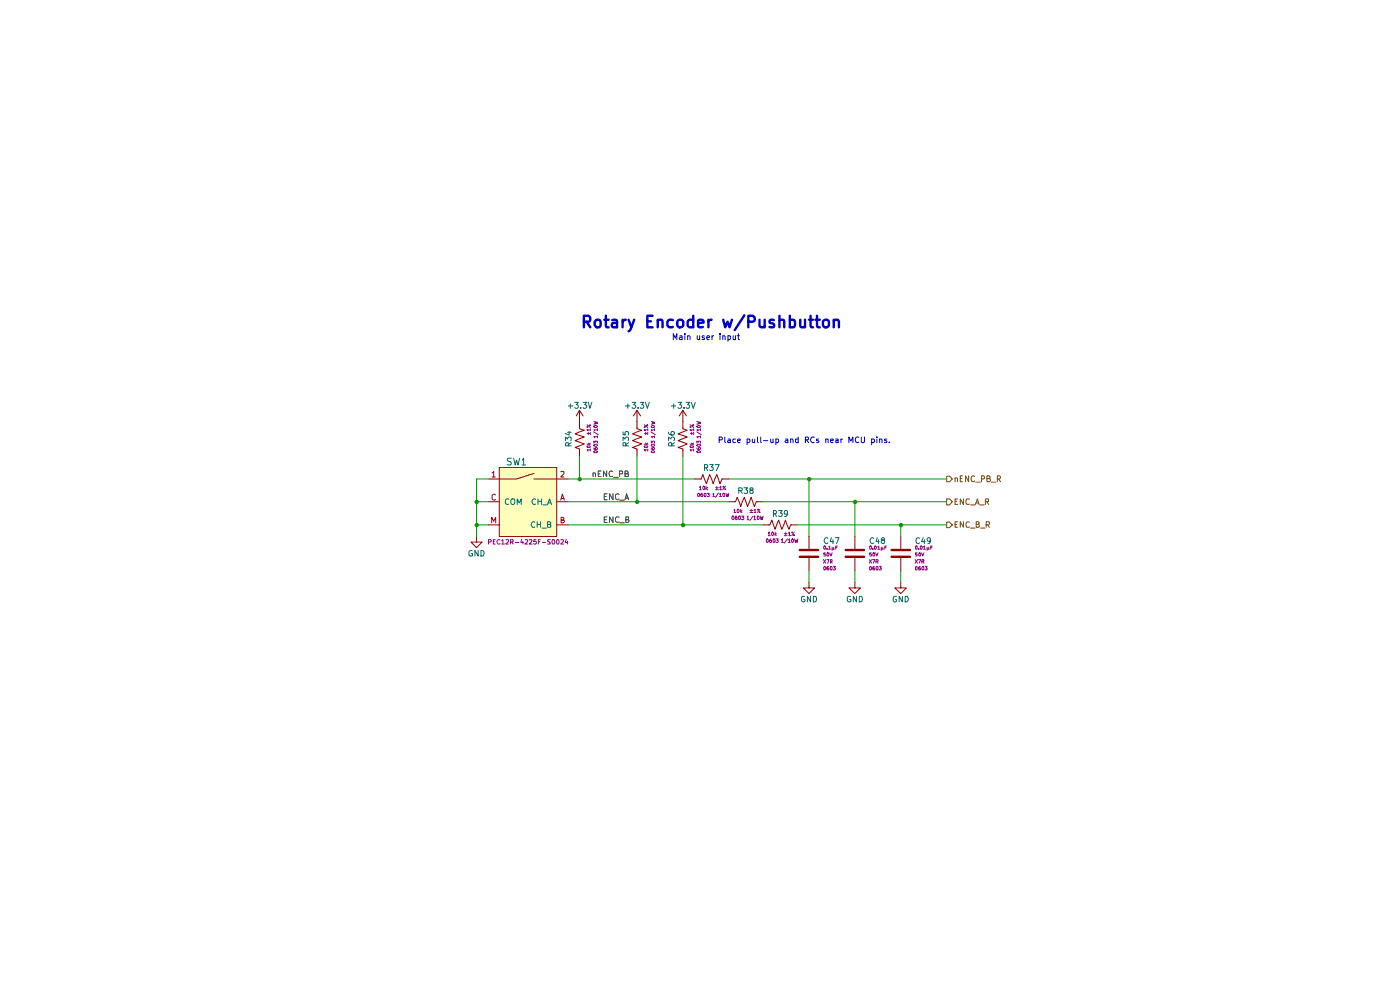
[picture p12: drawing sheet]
<svg xmlns="http://www.w3.org/2000/svg" width="297mm" height="210mm" viewBox="0 0 297 210" stroke-linecap="round" stroke-linejoin="round" font-family="sans-serif">
<path d="M106 99.2h12.2v14.6h-12.2z" fill="#ffb"/>
<g fill="none" stroke="#910000" stroke-width=".21">
<path d="M105.9 99.1h12.2v14.7h-12.2zM122.9 87v3.9l1.1 .4-2 .7 2 .7-2 .8 2 .7-2 .7 .9 .4v1.5M122.9 87l-.6 1.2M122.9 87l.8 1.2M135.1 87v3.9l1 .4-1.9 .7 1.9 .7-1.9 .8 1.9 .7-1.9 .7 .9 .4v1.5M135.1 87l-.7 1.2M135.1 87l.8 1.2M144.9 87v3.9l.9 .4-1.9 .7 1.9 .7-1.9 .8 1.9 .7-1.9 .7 1 .4v1.5M144.9 87l-.8 1.2M144.9 87l.7 1.2M101.1 113.8v1.2h1.2l-1.2 1.2-1.2-1.2h1.2M103.5 106.4h2.4"/>
<path d="M103.5 111.3h2.4M113.3 100.4l-3.7 1.2h-6.1M113.3 101.6h7.3M118.1 106.4h2.5M118.1 111.3h2.5M147.3 101.6h1.5l.3-.9 .8 1.9 .6-1.9 .8 1.9 .8-1.9 .6 1.9 .5-1h1.4M154.6 106.4h1.4l.4-.9 .7 1.9 .8-1.9 .7 1.9 .7-1.9 .7 1.9 .4-1h1.5M161.9 111.3h1.4l.4-1 .7 2 .8-2 .7 2 .7-2 .8 2 .3-1h1.5M191.1 113.8v2.6M191.1 118.4v2.7M181.4 123.5v1.2h1.1l-1.1 1.2-1.3-1.2h1.3M191.1 123.5v1.2h1.2l-1.2 1.2-1.3-1.2h1.3"/>
</g>
<path d="M104.3 110.9v-1.2l.4 .9 .5-.9v1.2M104.4 100.3l.3-.3v1.2M104.4 101.2h.7M105.1 105l-.4-.2-.3 .4 .1 .7 .2 .2 .4-.2M119 100.1h.6v.4l-.6 .7h.6M119 106.1l.3-1.3 .4 1.3M119 110.3l.6-.1v-.4l-.6-.1v1.2h.5l.2-.4-.3-.2M119 105.8h.6" fill="none" stroke="#b90000" stroke-width=".21"/>
<g fill="none" stroke="#006665" stroke-width=".21">
<path d="M108 105.9l-.6-.1a.61 .61 0 0 0-.2 .8 .61 .61 0 0 0 .8 .3M108.5 105.8h.6a.77 .77 0 0 1-.2 1.2l-.4-.1a.87 .87 0 0 1 0-1.1zM109.7 107v-1.2l.5 .9 .4-.9v1.2M113.5 110.7h-.3a.67 .67 0 0 0-.5 .5 .67 .67 0 0 0 .2 .6h.6M113.6 105.9l-.5-.1a.61 .61 0 0 0-.2 .8 .61 .61 0 0 0 .7 .3M114 110.7v1.1M114 111.3h.6M114.1 105.8v1.2M114.1 106.3h.8M114.6 110.7v1.1M114.9 105.8v1.2M115 112h.9"/>
<path d="M115.1 107.1h1M116.2 107l.4-1.2 .4 1.2M116.2 111.3l.6-.1v-.5h-.6v1.1h.6v-.5h-.2M116.3 106.7h.5"/>
</g>
<g fill="none" stroke="#0f0f0f" stroke-width=".21">
<path d="M127.5 99.9h-.6v1.2h.6M128.7 99.9v1.2l-.7-1.2v1.2M130 100l-.3-.1a.67 .67 0 0 0-.5 .5 .67 .67 0 0 0 .3 .7l.5-.1M125.8 100.4l.4-.1 .1 .8M125.8 100.3v.8M126.9 100.5h.4M128.2 110.2h.4M128.2 105.3h.4M128.8 109.6h-.6v1.2h.6M128.8 104.7h-.6v1.3h.6M130 109.6v1.2l-.7-1.2v1.2M130 104.7v1.3l-.7-1.3v1.3"/>
<path d="M130.2 101.3h1M131.3 109.7l-.5-.1-.2 .3v.7l.4 .2 .3-.1M131.3 104.9l-.3-.2-.4 .4v.7l.4 .2 .3-.2M131.4 100.5h.6l.1-.5-.7-.1v1.2M131.5 110.9h.9M131.5 106.1h.9M132.6 106l.3-1.3 .5 1.3M132.6 100.5l.6-.1v-.4l-.6-.1v1.2h.6l.2-.4-.4-.2M132.7 105.7h.6M132.8 110.2h.4l.2-.1-.1-.5h-.5v1.2l.6-.1v-.3l-.2-.2"/>
</g>
<path d="M189.1 118.1h3.9M189.1 116.7h3.9" fill="none" stroke="#910000" stroke-width=".51"/>
<path d="M200.8 105.8h.6l.6 .6-.6 .7h-.6z" fill="#fff"/>
<path d="M200.8 105.8h.6l.6 .6-.6 .7h-.6zM202.6 106.3h.3M203.1 105.8h-.5v1.2h.5M204.4 105.8v1.2l-.7-1.2v1.2M205.7 105.9l-.6-.1a.61 .61 0 0 0-.2 .8 .61 .61 0 0 0 .8 .3M205.9 107.1h.9M206.9 107l.5-1.2 .3 1.2M207 106.7h.6M207.9 107.1h.9M209 106.4l.7-.1v-.4l-.7-.1v1.2M209.4 106.4l.3 .6" fill="none" stroke="#765500" stroke-width=".21"/>
<path d="M200.8 101h.6l.6 .6-.6 .6h-.6z" fill="#fff"/>
<g fill="none" stroke="#765500" stroke-width=".21">
<path d="M200.8 101h.6l.6 .6-.6 .6h-.6zM202.6 101.4l.3-.1 .2 .2v.7M202.6 101.3v.9M203.7 101.5h.3M204.2 100.9h-.5v1.3h.5M205.5 100.9v1.3l-.7-1.3v1.3M206.8 101.1l-.3-.2a.65 .65 0 0 0-.5 .7 .65 .65 0 0 0 .5 .6l.3-.2M207 102.3h.9M208.2 101.6l.6-.1v-.5l-.6-.1v1.3M209.4 101.5h.4l.3-.3-.3-.3h-.4v1.3h.5l.2-.4-.3-.3M210.3 102.3h.9M211.6 101.6h.4l.3-.4-.3-.3h-.4v1.3"/>
<path d="M211.8 101.6l.5 .6"/>
</g>
<path d="M200.8 110.7h.6l.6 .6-.6 .6h-.6z" fill="#fff"/>
<path d="M200.8 110.7h.6l.6 .6-.6 .6h-.6zM202.6 111.3h.3M203.1 110.7h-.5v1.1h.5M204.4 110.7v1.1l-.7-1.1v1.1M205.7 110.7h-.3a.67 .67 0 0 0-.5 .5 .67 .67 0 0 0 .2 .6h.6M205.9 112h.9M207.1 111.3l.6-.1v-.5h-.6v1.1h.6l.1-.3-.3-.2M208 112h1M209.2 111.3h.5l.2-.1v-.5h-.7v1.1M209.6 111.3l.3 .5" fill="none" stroke="#765500" stroke-width=".21"/>
<path d="M169.7 118.1h3.9M169.7 116.7h3.9M179.4 118.1h3.9M179.4 116.7h3.9" fill="none" stroke="#910000" stroke-width=".51"/>
<path d="M171.6 113.8v2.6M171.6 118.4v2.7M181.4 113.8v2.6M181.4 118.4v2.7M171.6 123.5v1.2h1.2l-1.2 1.2-1.2-1.2h1.2" fill="none" stroke="#910000" stroke-width=".21"/>
<g fill="none" stroke="#090" stroke-width=".21">
<path d="M122.9 96.8v4.8M135.1 96.8v9.6M144.9 96.8v14.5M101.1 111.3h2.4M101.1 106.4h2.4M103.5 101.6h-2.4v12.2M120.6 101.6h26.7M120.6 111.3h41.3M120.6 106.4h34M154.6 101.6h46.2M161.9 106.4h38.9M169.2 111.3h31.6"/>
<path d="M171.6 101.6v12.2M181.4 106.4v7.4M191.1 111.3v2.5M171.6 121.1v2.4M181.4 121.1v2.4M191.1 121.1v2.4"/>
</g>
<g fill="none" stroke="#0000ca" stroke-width=".51">
<path d="M123.9 68.2h.9h.3l.1-.4a.67 .67 0 0 0-.4-.8h-.9v2.4M124.5 68.2l.7 1.2M126.4 67.9a.67 .67 0 0 1 1 .3v.8a.68 .68 0 0 1-.6 .4 .68 .68 0 0 1-.6-.4v-.8zM128.2 67.8h.9M128.5 67v2.1l.1 .2 .5 .1M129.9 67.9h.9l.1 1.5M130.9 68.4l-.8 .1a.48 .48 0 0 0-.3 .5 .48 .48 0 0 0 .3 .4l.8-.1M132.1 67.8v1.6M132.8 67.8l-.5 .1-.2 .3M133.4 67.8l.5 1.6M134.5 67.8l-.8 2.2-.3 .3M137.3 68.2h.8"/>
<path d="M138.4 67h-1.1v2.4h1.1M139.5 68.1a.57 .57 0 0 1 .6-.3 .57 .57 0 0 1 .4 .4v1.2M139.5 67.8v1.6M142.7 67.9a.84 .84 0 0 0-1.1 .3v.8l.1 .2a.74 .74 0 0 0 1 .1M143.8 68.1a.69 .69 0 0 1 1.2 .1v.8a.68 .68 0 0 1-.7 .4 .68 .68 0 0 1-.6-.4zM147.1 67.9l-.8-.1-.4 .4v.8l.2 .3h1M147.1 67v2.4M148.1 68.6l1.2-.2v-.2a.79 .79 0 0 0-1.1-.3v1.4h.9M150.3 67.8v1.6M151 67.8l-.5 .1-.2 .3M153.4 67.8l.4 1.6 .5-1.2 .5 1.2 .5-1.6M157.9 66.9l-2 3.1"/>
<path d="M158.8 68.2h.9a.68 .68 0 0 0 .4-.6 .68 .68 0 0 0-.4-.6h-.9v2.4M161.1 67.8v1.3a.64 .64 0 0 0 1.1 .1M162.2 67.8v1.6M164.2 67.9a.6 .6 0 0 0-1 .3l.1 .3 .6 .1 .4 .4-.1 .3h-1M165.4 68.1a.57 .57 0 0 1 .5-.3 .57 .57 0 0 1 .5 .4v1.2M165.4 67v2.4M167.6 67.9l.6-.1 .3 .1 .2 .3v.8l-.2 .3h-.9M167.6 67v2.4M169.8 67.8v1.3a.6 .6 0 0 0 .9 .2l.1-.1M170.8 67.8v1.6M171.6 67.8h.9M172 67v2.1v.2l.5 .1"/>
<path d="M173 67.8h.9M173.3 67v2.1l.1 .2 .5 .1M174.7 68.1a.67 .67 0 0 1 .6-.3 .67 .67 0 0 1 .6 .4v.8a.67 .67 0 0 1-.7 .5 .67 .67 0 0 1-.6-.5zM176.9 68.1a.65 .65 0 0 1 1.1 .1v1.2M176.9 67.8v1.6"/>
</g>
<g fill="none" stroke="#0000ca" stroke-width=".21">
<path d="M142.8 72.1v-1.3l.5 .9 .3-.9v1.3M144.2 71.3h.5v.8M144.7 71.5l-.6 .2 .3 .4 .3-.1M145.3 70.8v.2M145.3 71.2v.9M145.9 71.3l.3-.1 .2 .2v.7M145.9 71.2v.9M147.9 71.2v.7l.2 .2 .3-.2M148.4 71.2v.9M149.4 71.3l-.3-.1-.2 .2 .2 .2 .3 .1v.3h-.5M149.9 71.6l.6-.1-.1-.3-.5 .2v.5l.2 .2 .4-.1M151 71.2v.9"/>
<path d="M151.4 71.2l-.4 .3M152.7 70.8v.2M152.7 71.2v.9M153.3 71.3l.4-.1 .1 .2v.7M153.3 71.2v.9M154.4 71.3h.5v.6l-.1 .2-.4-.1M154.4 71.2v1.2M155.5 71.2v.8l.4 .1 .1-.2M156 71.2v.9M156.4 71.2h.5M156.6 70.8v1.2l.3 .1M152.6 93.3h.5l.1-.2-.1-.4h-.5v1.2"/>
<path d="M153.8 92.7v1l.1 .2M154.4 93.1h.5v.8M154.9 93.4l-.5 .1-.1 .1 .2 .3 .4-.1M156 93.1h-.5l-.1 .5a.36 .36 0 0 0 .6 .2M156.5 93.5l.6-.1-.1-.3h-.4l-.1 .2v.4l.1 .2 .4-.1M158.5 93.8h.5v-.7h-.5v1.2M159.6 93.1v.6l.2 .2 .3-.1M160.1 93.1v.8M160.7 92.7v1l.2 .2M161.4 92.7v1.1l.1 .1M162 93.5h.9M163.5 93.1v.6l.2 .2 .3-.1"/>
<path d="M164 93.1v.8M164.6 93.8h.5l.1-.5-.2-.2h-.4v1.2M166.6 93.1h.4l.1 .8M167.1 93.4l-.5 .1-.1 .1 .2 .3 .4-.1M167.7 93.2l.4-.1 .1 .8M167.7 93.1v.8M169.3 93.1h-.5l-.1 .2 .1 .5h.5M169.3 92.7v1.2M170.9 93.3h.6v-.6h-.6v1.2M171.1 93.3l.4 .6M172.7 92.8l-.5-.1a.61 .61 0 0 0-.2 .8 .61 .61 0 0 0 .7 .3M173.7 93.1h-.5v.4h.4l.1 .2-.1 .2-.4-.1"/>
<path d="M175.2 93.2l.5-.1v.8M175.2 93.1v.8M176.2 93.5l.6-.1-.1-.3h-.4l-.1 .2v.4l.2 .2 .3-.1M177.3 93.1h.5v.8M177.8 93.4l-.5 .1v.3h.5M178.4 93.1v.8M178.7 93.1l-.3 .2M180.1 93.9v-1.2l.4 .9 .4-.9v1.2M182.2 92.8l-.5-.1a.61 .61 0 0 0-.3 .8 .61 .61 0 0 0 .8 .3M182.7 92.7v.9a.35 .35 0 0 0 .4 .3 .35 .35 0 0 0 .3-.3v-.9M184.9 93.8h.5l.1-.5-.2-.2h-.4v1.2M186 92.7v.1"/>
<path d="M186 93.1v.8M186.6 93.2l.4-.1 .1 .8M186.6 93.1v.8M188.1 93.1h-.4l-.1 .2 .1 .2 .4 .1v.2h-.5M188.6 93.8v.1"/>
</g>
<g fill="#090">
<circle cx="123" cy="101.6" r=".47"/>
<circle cx="101.1" cy="111.4" r=".47"/>
<circle cx="135.2" cy="106.5" r=".47"/>
<circle cx="144.9" cy="111.4" r=".47"/>
<circle cx="101.1" cy="106.5" r=".47"/>
<circle cx="191.1" cy="111.4" r=".47"/>
<circle cx="181.4" cy="106.5" r=".47"/>
<circle cx="171.7" cy="101.6" r=".47"/>
</g>
<g fill="none" stroke="#910089" stroke-width=".21">
<path d="M124.5 94.6h.6l.1 .2-.7 .1zM124.5 90.5l.1-.1 .1 .2-.1 .1zM124.5 94.2h.7M124.5 91.9h.6M124.5 90.1l.7 .6M124.8 94l.3 .2M124.8 91.7v.5M125.1 90.2v-.1l.1 .2h-.1zM125.2 95.4h-.7l.2 .3M125.2 91.2h-.7l.2 .2M125.2 90.9v.5M125.2 91.7v.5"/>
<path d="M125.2 95.3v.4M125.2 94l-.2 .2M125.9 91.6l1 .6M126 95.8a.45 .45 0 0 1 .7 0v.2h-.6zM126 95v.3h.7v-.2l-.1-.2-.4 .2 .2 .2M126 94.3l.6-.1 .1 .3-.1 .2h-.4l-.2-.1zM126 94v-.4l.2 .2 .1-.2h.4v.4M126 90.3h.4l.3 .2-.1 .2h-.4l-.2-.1zM126 89.4l.7 .2-.5 .1 .5 .1-.7 .2M126.7 92.6h-.7l.2 .3M126.7 91.2h-.7l.2 .2M126.7 90.9v.5"/>
<path d="M126.7 92.5v.4M136.7 90.6l.1-.2 .1 .2zM136.7 94.2h.7M136.7 90.1l.7 .6M136.7 94.6h.6l.1 .1-.1 .2h-.6zM136.7 91.9h.5M136.9 94l.3 .2M137 91.7v.5M137.2 90.2h.2l-.1 .1zM137.4 95.4h-.7l.2 .3M137.4 91.2h-.7l.2 .2M137.4 90.9v.5"/>
<path d="M137.4 91.7v.5M137.4 95.3v.4M137.4 94l-.2 .2M138.1 91.6l.9 .6M138.2 95.7l.4-.1 .3 .3-.7 .1zM138.2 95v.3h.1h.5l.1-.3-.4-.1v.4M138.2 94.3l.5-.1 .2 .1v.3l-.6 .1zM138.2 94v-.4l.2 .2 .1-.2h.3v.4M138.2 90.3h.7v.3l-.6 .1zM138.2 89.4l.7 .2-.6 .1 .6 .1-.7 .2M138.9 92.6h-.7l.1 .3M138.9 91.2h-.7l.1 .2"/>
<path d="M138.9 90.9v.5M138.9 92.5v.4M146.4 94.2h.8M146.4 90.1l.8 .6M146.5 94.6h.6l.1 .1-.1 .2h-.6zM146.5 90.4l.1 .2-.1 .1zM146.5 91.9h.5M146.6 94l.3 .2M146.7 91.7v.5M146.9 90.2h.3l-.1 .1zM147.2 95.4h-.8l.2 .3M147.2 91.2h-.8l.2 .2"/>
<path d="M147.2 90.9v.5M147.2 91.7v.5M147.2 95.3v.4M147.2 94l-.3 .2M147.8 95l.2 .3h.5l.1-.3-.3-.1v.4M147.8 94.4l.2-.2h.4l.2 .1v.3l-.6 .1zM147.8 94v-.4l.4 .2 .1-.2h.2v.4M147.8 89.4l.8 .2-.5 .1 .5 .1-.8 .2M147.8 91.6l1 .6M147.9 95.7l.4-.1 .3 .3-.7 .1zM147.9 90.3h.7v.3l-.6 .1-.2-.2zM148.6 92.6h-.8l.3 .3"/>
<path d="M148.6 91.2h-.8l.3 .2M148.6 90.9v.5M148.6 92.5v.4M103.6 115h.5l.1-.2-.1-.3h-.5v.9M104.6 114.9h.3M105.1 114.5h-.5v.9h.5M106.1 114.6l-.4-.1-.3 .4 .3 .5 .4-.1M106.4 114.7l.3-.2v.9M106.4 115.4h.6M107.4 114.6l.4-.1 .1 .4-.6 .5h.6M108.3 115h.4l.2-.2-.1-.3h-.5v.9M108.5 115l.4 .4"/>
<path d="M109.3 115.1h.8M110.7 114.4l-.2 .7h.6M110.9 114.8v.6M111.4 114.6l.4-.1 .1 .4-.6 .5h.6M112.3 114.6l.5-.1 .1 .1-.6 .8h.6M113.7 114.5h-.4l-.1 .4 .4-.1 .2 .2-.1 .4-.5-.1M114.2 114.9h.4M114.6 114.5h-.4v.9M115.1 115.1h.6M116.8 114.5h-.6a.36 .36 0 0 0 .1 .4 .36 .36 0 0 0 .4 .1v.4h-.5M117.2 114.6l.1-.1a.47 .47 0 0 1 .4 .4 .47 .47 0 0 1-.4 .5l-.2-.3zM118.1 114.6l.1-.1a.47 .47 0 0 1 .4 .4 .47 .47 0 0 1-.4 .5l-.2-.3z"/>
<path d="M119 114.6l.5-.1 .1 .1-.6 .8h.6M120.1 114.4l-.2 .7h.6M120.4 114.8v.6M148 104.7l.3-.1v.7h-.2zM148.4 103.4l.2-.3v.8M148.4 103.9h.4M149 104.6h-.2l-.1 .6h.4l-.1-.3-.3 .1M149.3 103.1h.1a.43 .43 0 0 1 .1 .4 .43 .43 0 0 1-.2 .4l-.2-.2v-.4zM149.4 104.6l.4 .1-.1 .6h-.3zM149.8 103.1v.8M149.9 103.6l.2 .3M150 104.6h.5l-.2 .3h.2v.4l-.5-.1"/>
<path d="M150.1 103.4l-.3 .2M151.2 104.8l.2-.2v.7M151.2 105.3h.4M151.8 103.9h.6M151.8 103.5h.6M152.1 103.2v.5M152.4 104.6l-.6 .9M152.7 103.4l.2-.3v.8M152.7 104.8l.1-.2v.7M152.7 103.9h.4M152.7 105.3h.4M153.3 103.3l.2-.2 .1 .1-.1 .2z"/>
<path d="M153.3 104.7h.5l-.1 .6h-.3zM153.8 103.7h.1l-.1 .2zM153.9 103.1l-.6 .8M154 104.6l.2 .7 .1-.5 .1 .5 .2-.7M155.4 109.5h.2l.1 .1v.5l-.2 .1-.2-.1zM155.7 108.2l.2-.2v.7M155.7 108.7h.4M156.3 109.5l-.3 .1v.5l.1 .1h.3l-.1-.5-.3 .2M156.4 108.1l.3-.1v.7l-.3-.1zM156.8 109.5l.3 .1v.6h-.3a.51 .51 0 0 1 0-.7zM157.1 108v.7M157.1 108.5l.3 .2"/>
<path d="M157.3 109.5h.5l-.2 .2 .2 .4-.1 .1h-.4M157.4 108.3l-.3 .2M158.5 109.6l.2-.1v.7M158.5 110.2h.4M159.1 108.7h.6M159.1 108.3h.6M159.3 108v.6M159.8 109.5l-.7 .9M159.9 108.2l.3-.2v.7M159.9 109.6l.2-.1v.7M159.9 108.7h.5M159.9 110.2h.5"/>
<path d="M160.7 108h.2v.2h-.2zM160.7 109.5h.3v.1v.5l-.1 .1-.3-.3zM161 108.5h.2v.2h-.2zM161.2 108l-.5 .7M161.3 109.5l.2 .7 .1-.6 .1 .6 .2-.7M162.7 114.3l.3 .2-.1 .6h-.3v-.3zM163 113.1l.2-.2v.7M163 113.6h.4M163.6 114.3h-.1a.52 .52 0 0 0-.2 .8l.4-.1v-.4l-.5 .1M163.7 112.9h.2l.2 .1v.5l-.2 .1-.2-.3zM164 114.4h.1a.34 .34 0 0 1 .3 .3 .34 .34 0 0 1-.3 .4zM164.4 112.9v.7"/>
<path d="M164.5 113.3l.2 .3M164.6 114.3h.5l-.3 .3 .3 .1-.1 .4-.4-.1M164.7 113.1l-.3 .3M165.8 114.6l.1-.3v.8M165.8 115.1h.4M166.4 113.6h.6M166.4 113.2h.6M166.7 112.9v.6M167 114.3l-.6 .9M167.2 114.6l.3-.3v.8M167.2 115.1h.4M167.3 113.1l.2-.2v.7"/>
<path d="M167.3 113.6h.4M168.1 112.9v.2zM168.1 114.3l.2 .2-.1 .6a.41 .41 0 0 1-.3-.4 .41 .41 0 0 1 .2-.4zM168.4 113.4v.2zM168.5 112.9l-.5 .7M168.6 114.3l.1 .8 .2-.5 .2 .5 .2-.8M174.7 118.7l.5 .8M174.8 115.9v-.1a.34 .34 0 0 1 .4 .4 .34 .34 0 0 1-.4 .3zM175.1 117.3h-.3v.3l.2-.1 .2 .4h-.4M175.2 118.7l-.5 .8M175.4 116.4v.1M175.4 118.7h.5l-.3 .8"/>
<path d="M175.5 117.3h.3v.6h-.4zM175.8 116l.2-.2v.7M175.8 116.5h.4M176 117.3l.3 .6 .2-.6M176.2 119.1l.3-.1-.1-.3h-.2v.8M176.4 119.1l.1 .4M176.5 116.1v.7M176.9 116.4l.1 .1M176.9 116.1v.3h-.4M177.3 116.2h.2M177.6 115.8h-.3v.7M184.4 118.7l.5 .8"/>
<path d="M184.5 115.8a.34 .34 0 0 1 .4 .3 .34 .34 0 0 1-.3 .4zM184.8 117.3h-.3v.3l.2-.1 .2 .4h-.4M184.9 118.7l-.5 .8M185.1 118.7h.5l-.3 .8M185.2 116.4v.1M185.3 117.3h.2v.6h-.3zM185.5 115.9l.3-.1v.7l-.3-.1zM185.8 117.3l.2 .6 .3-.6M185.8 119.1h.4l.1-.3-.5-.1v.8M186.1 119.1l.2 .4M186.2 116l.2-.2v.7M186.2 116.5h.4"/>
<path d="M186.9 116.1v.7M187.3 116.4l.1 .1M187.3 116.1l-.1 .4-.3-.1M187.7 116.2h.3M188 115.8h-.3v.7M194.1 118.7l.6 .8M194.2 115.8h.4l-.1 .7-.3-.1zM194.6 117.3h-.4v.3h.4v.3h-.4M194.7 118.7l-.6 .8M194.8 118.7h.5l-.3 .8M194.9 116.4v.1M195 117.3a.43 .43 0 0 1 .2 .6h-.3z"/>
<path d="M195.2 115.9l.4-.1v.7l-.4-.1zM195.5 117.3l.3 .6 .2-.6M195.6 119.1l.4-.1-.1-.3h-.3v.8M195.8 119.1l.2 .4M195.9 116l.2-.2v.7M195.9 116.5h.4M196.7 116.1v.7M197 116.4l.1 .1M197 116.1v.3h-.3M197.4 116.2h.3M197.8 115.8h-.4v.7M174.9 120.1h.1a.43 .43 0 0 1 .2 .5 .43 .43 0 0 1-.4 .3v-.6z"/>
<path d="M175.8 120.1l-.4 .2v.5l.4 .1v-.4l-.4 .1M176.2 120.2l.2-.1 .1 .2-.1 .6h-.2zM176.8 120.1h.4l-.2 .4h.2v.3h-.4M184.5 120.2h.1a.34 .34 0 0 1 .3 .4 .34 .34 0 0 1-.3 .3zM185.5 120.1l-.3 .2v.5l.3 .1 .1-.3h-.4M186 120.1l.3 .2-.1 .6h-.3l-.1-.2v-.4zM186.5 120.1h.4l-.2 .4h.2v.3h-.4M194.2 120.2h.4l-.1 .7-.3-.1zM195.2 120.1l-.3 .2v.5l.3 .1 .1-.3h-.4M195.8 120.1a.4 .4 0 0 1 .2 .5 .4 .4 0 0 1-.3 .3l-.1-.6zM196.3 120.1h.4l-.3 .4h.3v.3h-.4"/>
</g>
<g fill="none" stroke="#006665" stroke-width=".21">
<path d="M108.5 97.2h-.7l-.2 .3 .2 .3 .6 .2v.6h-.8M109 97.2l.3 1.4 .3-1 .3 1 .3-1.4M110.7 97.6l.4-.4v1.4M110.7 98.6h.8M120 93.5v-.8l.4 .4 .3-.4 .5 .1-.1 .7M120.4 91.7h.8M120.6 94.6v-.6l-.5-.1-.1 .7h1.2M120.6 86.1h.9M120.7 91.5v.8l-.8-.4M121 85.7v.9M121.2 93.9l-.6 .4M121.9 85.3h.8l-.4 .6h.3v.6l-.5 .1-.2-.2"/>
<path d="M123.2 86.4v.2M123.7 85.3h.8l-.5 .6h.4l.1 .5-.3 .2h-.3l-.2-.2M124.8 85.3l.3 1.3 .5-1.3M132.2 93.5v-.8l.4 .4 .1-.3h.6v.7M132.2 91.6v.6l.5 .1v-.7h.6v.7M132.7 86.1h.9M132.8 94.6l-.1-.7h-.4l-.1 .7h1.2M133.2 85.7v.9M133.4 93.9l-.6 .4M134.1 85.3h.8l-.4 .6h.3l.1 .5-.3 .2h-.3l-.2-.2M135.4 86.4v.2M135.8 85.3h.8l-.5 .6 .5 .2-.1 .4-.5 .1-.2-.2"/>
<path d="M136.9 85.3l.4 1.3 .5-1.3M141.8 93.5v-.8l.5 .4 .1-.3h.6l.1 .5-.2 .2M141.8 91.7l.2 .4a.82 .82 0 0 0 1.1-.1v-.2l-.3-.3h-.2l-.3 .3v.2l.3 .3M142.4 86.1h.9M142.5 94.6l-.1-.7h-.4l-.2 .2v.5h1.3M142.9 85.7v.9M143.1 93.9l-.6 .4M143.9 85.3h.7l-.4 .6h.3l.1 .5-.2 .2h-.4l-.1-.2M145.1 86.4v.2M145.5 85.3h.8l-.4 .6h.3v.6l-.5 .1-.2-.2M146.6 85.3l.5 1.3 .4-1.3M149.4 99.2l.7-.1v-.4l-.2-.1h-.5v1.2"/>
<path d="M149.8 99.2l.3 .6M150.5 98.6h.8l-.4 .5 .4 .2-.1 .4-.5 .1-.2-.1M151.7 98.6h.9l-.6 1.2M100.2 116.8a.46 .46 0 0 0-.7 .2v.7l.2 .2h.5v-.5h-.2M101.4 116.8v1.1l-.6-1.1v1.1M102 116.8a.66 .66 0 0 1 .7 .4 .66 .66 0 0 1-.3 .7h-.4zM156.7 104.1h.6l.2-.2-.1-.4h-.7v1.1M157.1 104.1l.4 .5M157.8 103.5h.8l-.4 .4 .4 .2v.5h-.8M159.3 104l-.2-.1 .1-.4a.36 .36 0 0 1 .6 .2l-.1 .2-.6 .2 .1 .5h.5l.1-.1v-.3l-.3-.2M164.1 109l.6-.1 .1-.4-.3-.2h-.4v1.3M164.3 109l.5 .6"/>
<path d="M165.2 108.3h.7l-.4 .5 .4 .1v.4l-.2 .3h-.3l-.2-.2M167 108.9v.2h-.5v-.7l.3-.1 .2 .2v.7l-.3 .4h-.2M175.6 114.2l-.3-.2a.65 .65 0 0 0-.5 .7 .65 .65 0 0 0 .5 .6l.3-.2M176.4 114l-.3 .9h.8M176.7 114.5v.8M177.2 114h.8l-.5 1.3M185.3 114.2l-.2-.2a.65 .65 0 0 0-.5 .7 .65 .65 0 0 0 .5 .6l.2-.2M186.1 114l-.3 .9h.7M186.4 114.5v.8M187.2 114.6l-.3-.3 .3-.3h.3l.1 .5-.4 .1-.3 .2v.3l.3 .2 .4-.2v-.4l-.1-.1M195.1 114.2l-.3-.2a.65 .65 0 0 0-.5 .7 .65 .65 0 0 0 .5 .6l.3-.2M195.8 114l-.3 .9h.8"/>
<path d="M196.1 114.5v.8M197.4 114.6l-.1 .2h-.4l-.2-.5 .2-.3 .5 .2v.8l-.2 .2-.3 .1M170.7 126.5h-.5l-.2 .2v.7a.55 .55 0 0 0 .8 .2v-.4h-.3M172 126.5v1.2l-.7-1.2v1.2M172.6 126.5h.4a.66 .66 0 0 1 .2 .7 .66 .66 0 0 1-.6 .5zM180.4 126.5h-.5l-.2 .2v.7a.52 .52 0 0 0 .8 .2v-.4h-.2M181.7 126.5v1.2l-.7-1.2v1.2M182.3 126.5h.4a.66 .66 0 0 1 .2 .7 .66 .66 0 0 1-.6 .5zM190.2 126.5h-.5l-.2 .2v.7a.45 .45 0 0 0 .7 .2v-.4h-.2M191.4 126.5v1.2l-.6-1.2v1.2M192 126.5h.4a.66 .66 0 0 1 .3 .7 .66 .66 0 0 1-.7 .5z"/>
</g>
</svg>
